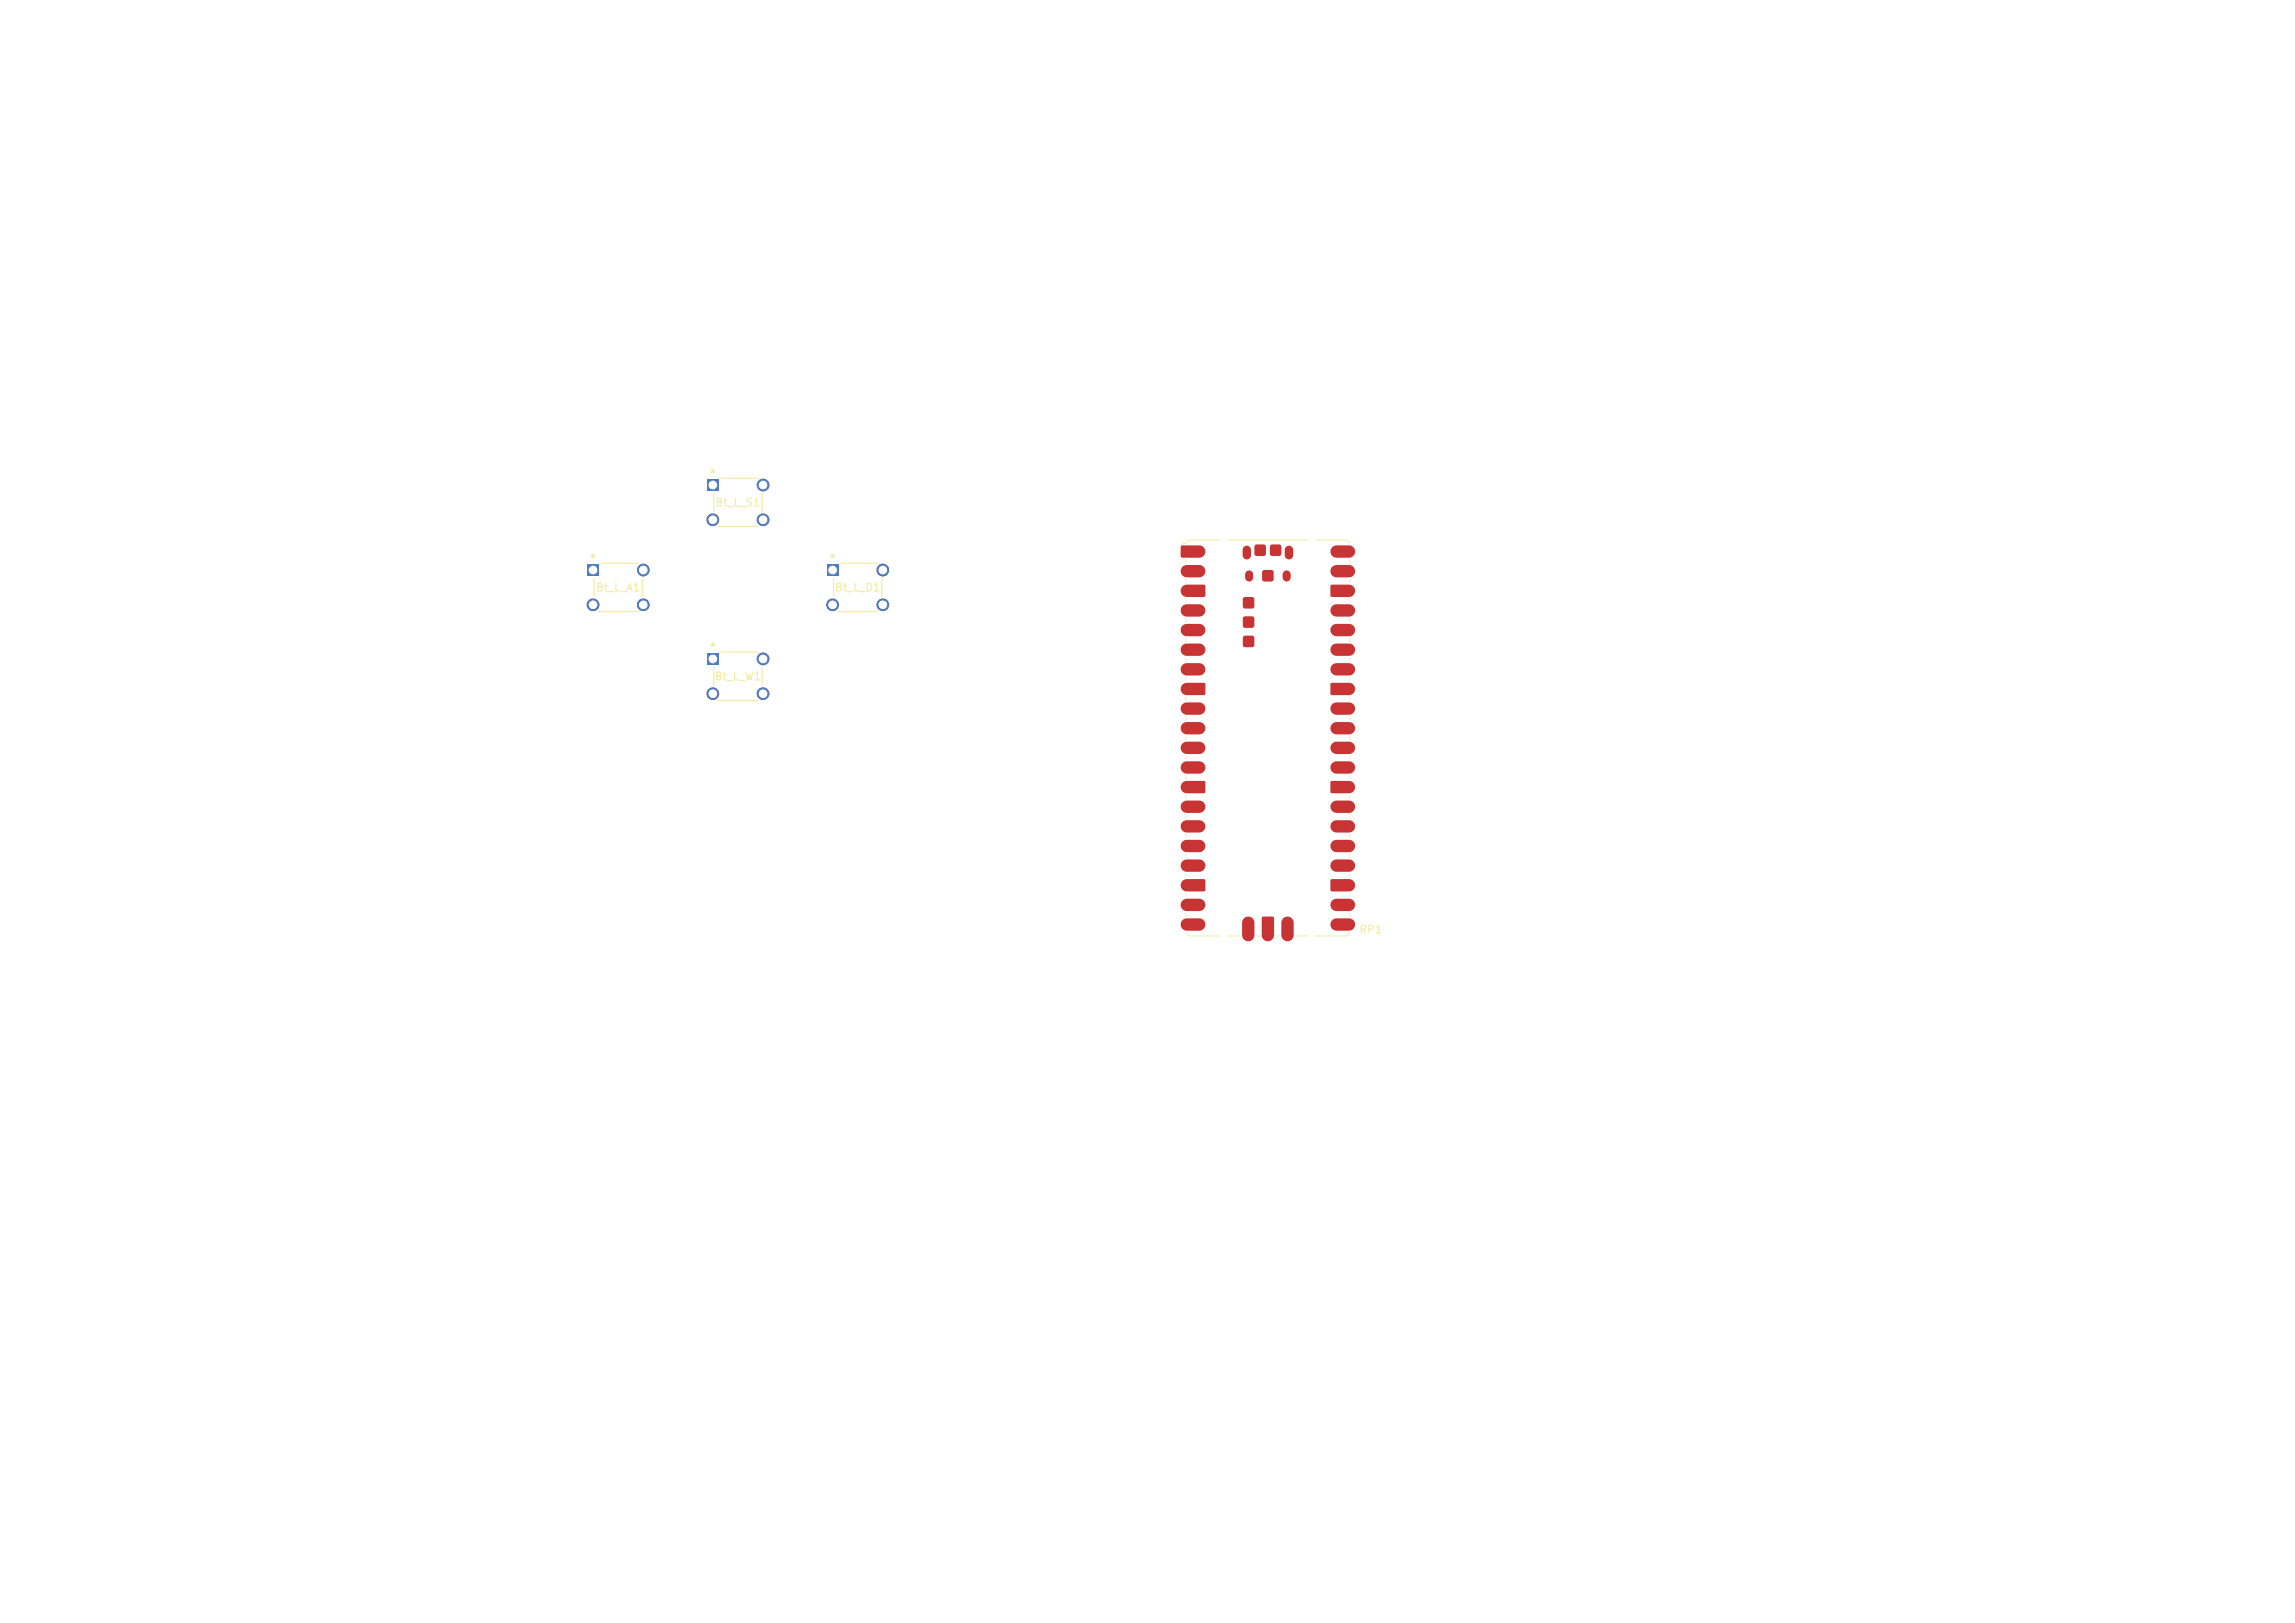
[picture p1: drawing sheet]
<svg xmlns="http://www.w3.org/2000/svg" width="297mm" height="210mm" viewBox="0 0 297 210" stroke-linecap="round" stroke-linejoin="round" font-family="sans-serif">
<defs><g id="words">
<g font-size="1" fill="#f2eda1">
<text x="91.8" y="62">*</text>
<text x="92.5" y="65.8">Bt_L_S1</text>
<text x="76.3" y="73">*</text>
<text x="77" y="76.8">Bt_L_A1</text>
<text x="107.3" y="73">*</text>
<text x="108" y="76.8">Bt_L_D1</text>
<text x="91.8" y="84.5">*</text>
<text x="92.4" y="88.3">Bt_L_W1</text>
<text x="175.8" y="121">RP1</text>
</g>
</g></defs>
<path d="M76 73h1.5v1.5h-1.5z" fill="#c83434"/>
<g fill="#c83434" stroke="#c83434" stroke-width=".13">
<circle cx="83.2" cy="73.8" r=".75"/>
<circle cx="76.7" cy="78.3" r=".75"/>
<circle cx="83.2" cy="78.3" r=".75"/>
</g>
<path d="M161.4 71.1v.7M161.7 74.3v.4M166.5 74.3v.4M166.8 71.1v.7" fill="none" stroke="#c83434" stroke-width="1.1"/>
<g fill="#c83434">
<path d="M152.9 70.6h2.3a.8 .8 0 0 1 .8 .7 .8 .8 0 0 1-.7 .9l-2.4-.1-.1-.1v-1.2z"/>
<path d="M153 73.4l.4-.3h1.8a.8 .8 0 0 1 .8 .8 .8 .8 0 0 1-.8 .8h-1.6a.8 .8 0 0 1-.7-.4 .8 .8 0 0 1 .1-.9z"/>
<path d="M153.1 75.8l.5-.2h2.2l.2 .2v1.2l-.1 .2h-2.3a.8 .8 0 0 1-.8-.7v-.3z"/>
<path d="M153 78.5l.4-.3h1.8a.8 .8 0 0 1 .8 .8 .8 .8 0 0 1-.8 .8h-1.6a.8 .8 0 0 1-.7-.5 .8 .8 0 0 1 .1-.8z"/>
<path d="M153 81l.4-.3h1.8a.8 .8 0 0 1 .8 .8 .8 .8 0 0 1-.8 .8h-1.6a.8 .8 0 0 1-.7-.4 .8 .8 0 0 1 .1-.9z"/>
<path d="M153 83.6l.4-.3h1.8a.8 .8 0 0 1 .8 .8 .8 .8 0 0 1-.8 .8h-1.6a.8 .8 0 0 1-.7-.5 .8 .8 0 0 1 .1-.8z"/>
<path d="M153 86.1l.4-.3h1.8a.8 .8 0 0 1 .8 .8 .8 .8 0 0 1-.8 .8h-1.6a.8 .8 0 0 1-.7-.4 .8 .8 0 0 1 .1-.9z"/>
<path d="M153.1 88.5l.5-.2h2.2l.2 .2v1.2l-.1 .2h-2.3a.8 .8 0 0 1-.8-.7v-.3z"/>
<path d="M153 91.2l.4-.3h1.8a.8 .8 0 0 1 .8 .8 .8 .8 0 0 1-.8 .8h-1.6a.8 .8 0 0 1-.7-.5 .8 .8 0 0 1 .1-.8z"/>
<path d="M153 93.7l.4-.3h1.8a.8 .8 0 0 1 .8 .8 .8 .8 0 0 1-.8 .8h-1.6a.8 .8 0 0 1-.7-.4 .8 .8 0 0 1 .1-.9z"/>
<path d="M153 96.3l.4-.3h1.8a.8 .8 0 0 1 .8 .8 .8 .8 0 0 1-.8 .8h-1.6a.8 .8 0 0 1-.7-.5 .8 .8 0 0 1 .1-.8z"/>
<path d="M153 98.8l.4-.3h1.8a.8 .8 0 0 1 .8 .8 .8 .8 0 0 1-.8 .8h-1.6a.8 .8 0 0 1-.7-.4 .8 .8 0 0 1 .1-.9z"/>
<path d="M153.1 101.2l.5-.2h2.2l.2 .2v1.2l-.1 .2h-2.3a.8 .8 0 0 1-.8-.7v-.3z"/>
<path d="M153 103.9l.4-.3h1.8a.8 .8 0 0 1 .8 .8 .8 .8 0 0 1-.8 .8h-1.6a.8 .8 0 0 1-.7-.5 .8 .8 0 0 1 .1-.8z"/>
<path d="M153 106.4l.4-.3h1.8a.8 .8 0 0 1 .8 .8 .8 .8 0 0 1-.8 .8h-1.6a.8 .8 0 0 1-.7-.4 .8 .8 0 0 1 .1-.9z"/>
<path d="M153 109l.4-.3h1.8a.8 .8 0 0 1 .8 .8 .8 .8 0 0 1-.8 .8h-1.6a.8 .8 0 0 1-.7-.5 .8 .8 0 0 1 .1-.8z"/>
<path d="M153 111.5l.4-.3h1.8a.8 .8 0 0 1 .8 .8 .8 .8 0 0 1-.8 .8h-1.6a.8 .8 0 0 1-.7-.4 .8 .8 0 0 1 .1-.9z"/>
<path d="M153.1 113.9l.5-.2h2.2l.2 .2v1.2l-.1 .2h-2.3a.8 .8 0 0 1-.8-.7v-.3z"/>
<path d="M153 116.6l.4-.3h1.8a.8 .8 0 0 1 .8 .8 .8 .8 0 0 1-.8 .8h-1.6a.8 .8 0 0 1-.7-.5 .8 .8 0 0 1 .1-.8z"/>
<path d="M153 119.1l.4-.3h1.8a.8 .8 0 0 1 .8 .8 .8 .8 0 0 1-.8 .8h-1.6a.8 .8 0 0 1-.7-.4 .8 .8 0 0 1 .1-.9z"/>
<path d="M172.3 119.1l.5-.3h1.8a.8 .8 0 0 1 .8 .8 .8 .8 0 0 1-.8 .8h-1.6a.8 .8 0 0 1-.8-.4 .8 .8 0 0 1 .1-.9z"/>
<path d="M172.3 116.6l.5-.3h1.8a.8 .8 0 0 1 .8 .8 .8 .8 0 0 1-.8 .8h-1.6a.8 .8 0 0 1-.8-.5 .8 .8 0 0 1 .1-.8z"/>
<path d="M172.2 113.8l.2-.1h2.2a.8 .8 0 0 1 .8 .8 .8 .8 0 0 1-.8 .8h-2.3l-.1-.2z"/>
<path d="M172.3 111.5l.5-.3h1.8a.8 .8 0 0 1 .8 .8 .8 .8 0 0 1-.8 .8h-1.6a.8 .8 0 0 1-.8-.4 .8 .8 0 0 1 .1-.9z"/>
<path d="M172.3 109l.5-.3h1.8a.8 .8 0 0 1 .8 .8 .8 .8 0 0 1-.8 .8h-1.6a.8 .8 0 0 1-.8-.5 .8 .8 0 0 1 .1-.8z"/>
<path d="M172.3 106.4l.5-.3h1.8a.8 .8 0 0 1 .8 .8 .8 .8 0 0 1-.8 .8h-1.6a.8 .8 0 0 1-.8-.4 .8 .8 0 0 1 .1-.9z"/>
<path d="M172.3 103.9l.5-.3h1.8a.8 .8 0 0 1 .8 .8 .8 .8 0 0 1-.8 .8h-1.6a.8 .8 0 0 1-.8-.5 .8 .8 0 0 1 .1-.8z"/>
<path d="M172.2 101.1l.2-.1h2.2a.8 .8 0 0 1 .8 .8 .8 .8 0 0 1-.8 .8h-2.3l-.1-.2z"/>
<path d="M172.3 98.8l.5-.3h1.8a.8 .8 0 0 1 .8 .8 .8 .8 0 0 1-.8 .8h-1.6a.8 .8 0 0 1-.8-.4 .8 .8 0 0 1 .1-.9z"/>
<path d="M172.3 96.3l.5-.3h1.8a.8 .8 0 0 1 .8 .8 .8 .8 0 0 1-.8 .8h-1.6a.8 .8 0 0 1-.8-.5 .8 .8 0 0 1 .1-.8z"/>
<path d="M172.3 93.7l.5-.3h1.8a.8 .8 0 0 1 .8 .8 .8 .8 0 0 1-.8 .8h-1.6a.8 .8 0 0 1-.8-.4 .8 .8 0 0 1 .1-.9z"/>
<path d="M172.3 91.2l.5-.3h1.8a.8 .8 0 0 1 .8 .8 .8 .8 0 0 1-.8 .8h-1.6a.8 .8 0 0 1-.8-.5 .8 .8 0 0 1 .1-.8z"/>
<path d="M172.2 88.4l.2-.1h2.2a.8 .8 0 0 1 .8 .8 .8 .8 0 0 1-.8 .8h-2.3l-.1-.2z"/>
<path d="M172.3 86.1l.5-.3h1.8a.8 .8 0 0 1 .8 .8 .8 .8 0 0 1-.8 .8h-1.6a.8 .8 0 0 1-.8-.4 .8 .8 0 0 1 .1-.9z"/>
<path d="M172.3 83.6l.5-.3h1.8a.8 .8 0 0 1 .8 .8 .8 .8 0 0 1-.8 .8h-1.6a.8 .8 0 0 1-.8-.5 .8 .8 0 0 1 .1-.8z"/>
<path d="M172.3 81l.5-.3h1.8a.8 .8 0 0 1 .8 .8 .8 .8 0 0 1-.8 .8h-1.6a.8 .8 0 0 1-.8-.4 .8 .8 0 0 1 .1-.9z"/>
<path d="M172.3 78.5l.5-.3h1.8a.8 .8 0 0 1 .8 .8 .8 .8 0 0 1-.8 .8h-1.6a.8 .8 0 0 1-.8-.5 .8 .8 0 0 1 .1-.8z"/>
<path d="M172.2 75.7l.2-.1h2.2a.8 .8 0 0 1 .8 .8 .8 .8 0 0 1-.8 .8h-2.3l-.1-.2z"/>
<path d="M172.3 73.4l.5-.3h1.8a.8 .8 0 0 1 .8 .8 .8 .8 0 0 1-.8 .8h-1.6a.8 .8 0 0 1-.8-.4 .8 .8 0 0 1 .1-.9z"/>
<path d="M172.3 70.9l.5-.3h1.8a.8 .8 0 0 1 .8 .8 .8 .8 0 0 1-.8 .8h-1.6a.8 .8 0 0 1-.8-.5 .8 .8 0 0 1 .1-.8z"/>
<path d="M160.9 118.9a.8 .8 0 0 1 .9-.3 .8 .8 0 0 1 .5 .8v1.6a.8 .8 0 0 1-.8 .8 .8 .8 0 0 1-.8-.8v-1.6z"/>
<path d="M163.3 118.7l.2-.1h1.2l.1 .1 .1 2.3a.8 .8 0 0 1-.7 .8 .8 .8 0 0 1-.9-.8z"/>
<path d="M166 118.9a.8 .8 0 0 1 .9-.3 .8 .8 0 0 1 .5 .8v1.6a.8 .8 0 0 1-.8 .8 .8 .8 0 0 1-.8-.8v-1.6z"/>
<path d="M163.5 73.8l1-.1 .3 .2v1l-.1 .3h-1.1l-.2-.1-.1-1.1z"/>
<path d="M164.5 70.5l1-.1 .3 .2v1l-.1 .3h-1.1l-.2-.1-.1-1.1z"/>
<path d="M162.4 70.6l.2-.2 1.1 .1 .1 .2v1.1l-.3 .1h-1l-.2-.3z"/>
<path d="M161 77.3l1-.1 .3 .2v1l-.1 .3h-1.1l-.2-.1-.1-1.1z"/>
<path d="M160.9 79.9l.2-.2 1.1 .1 .1 .2v1.1l-.3 .1h-1l-.2-.3z"/>
<path d="M161 82.3l1-.1 .3 .2v1l-.1 .3h-1.1l-.2-.1-.1-1.1z"/>
<path d="M91.5 84.5h1.5v1.5h-1.5z"/>
</g>
<g fill="#c83434" stroke="#c83434" stroke-width=".13">
<circle cx="98.8" cy="85.3" r=".75"/>
<circle cx="92.2" cy="89.8" r=".75"/>
<circle cx="98.8" cy="89.8" r=".75"/>
</g>
<path d="M91.5 62h1.5v1.5h-1.5z" fill="#c83434"/>
<g fill="#c83434" stroke="#c83434" stroke-width=".13">
<circle cx="98.8" cy="62.8" r=".75"/>
<circle cx="92.2" cy="67.3" r=".75"/>
<circle cx="98.8" cy="67.3" r=".75"/>
</g>
<path d="M107 73h1.5v1.5h-1.5z" fill="#c83434"/>
<g fill="#c83434" stroke="#c83434" stroke-width=".13">
<circle cx="114.2" cy="73.8" r=".75"/>
<circle cx="107.8" cy="78.3" r=".75"/>
<circle cx="114.2" cy="78.3" r=".75"/>
</g>
<path d="M76 73h1.5v1.5h-1.5z" fill="#4d7fc4"/>
<g fill="#4d7fc4" stroke="#4d7fc4" stroke-width=".13">
<circle cx="83.2" cy="73.8" r=".75"/>
<circle cx="76.7" cy="78.3" r=".75"/>
<circle cx="83.2" cy="78.3" r=".75"/>
</g>
<path d="M91.5 84.5h1.5v1.5h-1.5z" fill="#4d7fc4"/>
<g fill="#4d7fc4" stroke="#4d7fc4" stroke-width=".13">
<circle cx="98.8" cy="85.3" r=".75"/>
<circle cx="92.2" cy="89.8" r=".75"/>
<circle cx="98.8" cy="89.8" r=".75"/>
</g>
<path d="M91.5 62h1.5v1.5h-1.5z" fill="#4d7fc4"/>
<g fill="#4d7fc4" stroke="#4d7fc4" stroke-width=".13">
<circle cx="98.8" cy="62.8" r=".75"/>
<circle cx="92.2" cy="67.3" r=".75"/>
<circle cx="98.8" cy="67.3" r=".75"/>
</g>
<path d="M107 73h1.5v1.5h-1.5z" fill="#4d7fc4"/>
<g fill="#4d7fc4" stroke="#4d7fc4" stroke-width=".13">
<circle cx="114.2" cy="73.8" r=".75"/>
<circle cx="107.8" cy="78.3" r=".75"/>
<circle cx="114.2" cy="78.3" r=".75"/>
</g>
<g fill="none" stroke="#f2eda1" stroke-width=".15">
<path d="M76.9 74.8v2.4M77.4 79.1h5.2M77.8 72.9h4.8M83.1 74.8v2.4M92.4 63.8v2.4M92.9 68.1h5.2M93.3 61.9h4.8M98.6 63.8v2.4M107.9 74.8v2.4M108.4 79.1h5.2M108.8 72.9h4.8M114.1 74.8v2.4"/>
<path d="M92.4 86.3v2.4M92.9 90.6h5.2M93.3 84.4h4.8M98.6 86.3v2.4"/>
</g>
<g fill="none" stroke="#f2eda1" stroke-width=".13">
<path d="M153 72.4h.5v.4M153.5 75v.4M153.5 77.5v.4M157.9 69.9h-3.9l-.3 .1-.2 .3h-.5M158.8 69.9h10.5M170.2 69.9h4l.2 .1 .3 .3M174.7 72.4v.4M174.7 75v.4M174.7 77.5v.4M153.5 80v.5M153.5 82.6v.4M153.5 85.1v.4"/>
<path d="M153.5 87.7v.4M153.5 90.2v.4M153.5 92.7v.5M153.5 95.3v.4M153.5 97.8v.4M174.7 80v.5M174.7 82.6v.4M174.7 85.1v.4M174.7 87.7v.4M174.7 90.2v.4M174.7 92.7v.5M174.7 95.3v.4"/>
<path d="M174.7 97.8v.4M153.5 100.4v.4M153.5 102.9v.4M153.5 105.4v.5M153.5 108v.4M153.5 110.5v.4M153.5 113.1v.4M153.5 115.6v.4M153.5 118.1v.5M174.7 100.4v.4M174.7 102.9v.4M174.7 105.4v.5"/>
<path d="M174.7 108v.4M174.7 110.5v.4M174.7 113.1v.4M174.7 115.6v.4M174.7 118.1v.5M153.5 120.7l.2 .3 .3 .1h3.9M158.8 121.1h1.7M162.6 121.1h.4M165.1 121.1h.5M167.7 121.1h1.6M174.7 120.7l-.2 .3-.4 .1h-3.9"/>
</g>
<g fill="#fff" stroke="#fff" stroke-width=".13">
<circle cx="76.7" cy="73.8" r=".5"/>
<circle cx="83.3" cy="73.8" r=".5"/>
<circle cx="76.7" cy="78.3" r=".5"/>
<circle cx="83.3" cy="78.3" r=".5"/>
<circle cx="92.2" cy="85.3" r=".5"/>
<circle cx="98.8" cy="85.3" r=".5"/>
<circle cx="92.2" cy="89.8" r=".5"/>
<circle cx="98.8" cy="89.8" r=".5"/>
<circle cx="92.2" cy="62.8" r=".5"/>
<circle cx="98.8" cy="62.8" r=".5"/>
<circle cx="92.2" cy="67.3" r=".5"/>
<circle cx="98.8" cy="67.3" r=".5"/>
<circle cx="107.8" cy="73.8" r=".5"/>
<circle cx="114.2" cy="73.8" r=".5"/>
<circle cx="107.8" cy="78.3" r=".5"/>
<circle cx="114.2" cy="78.3" r=".5"/>
</g>
<use href="#words"/>
</svg>
